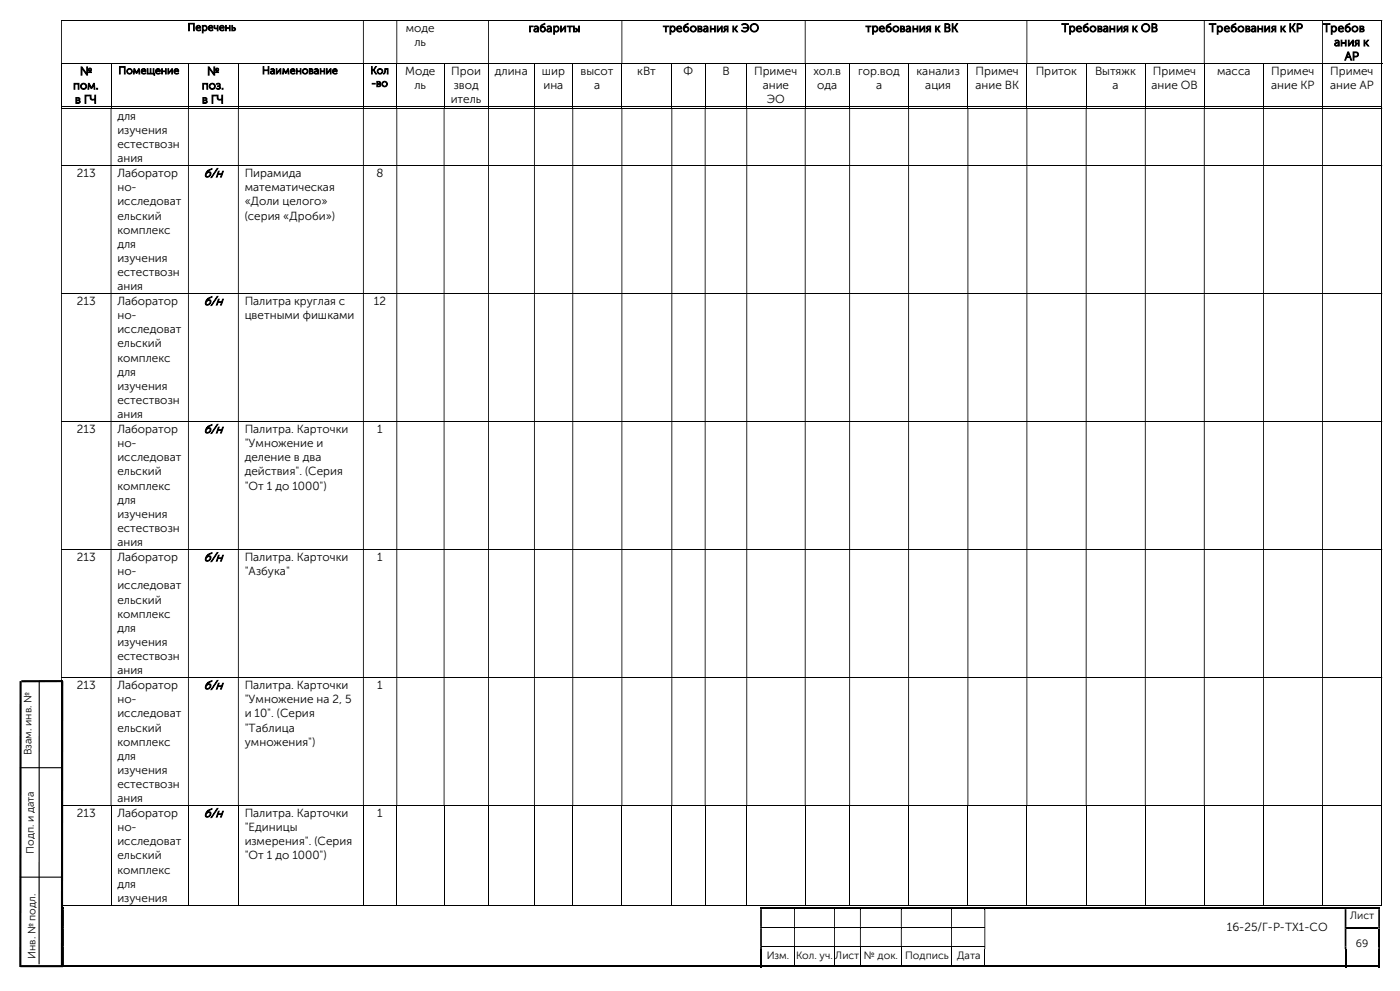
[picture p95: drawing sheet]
<svg xmlns="http://www.w3.org/2000/svg" width="420mm" height="297mm" viewBox="0 0 420 297" stroke-linecap="round" stroke-linejoin="round" font-family="sans-serif">
<defs><g id="words">
<g font-size="3.7">
<text x="61.1" y="53.1">б/н</text>
<text x="61.1" y="91.4">б/н</text>
<text x="61.1" y="129.8">б/н</text>
<text x="61.1" y="168.2">б/н</text>
<text x="61.1" y="206.5">б/н</text>
<text x="61.1" y="244.9">б/н</text>
</g>
<g font-size="3.5">
<text x="121.8" y="9.6">моде</text>
<text x="158.6" y="9.6">габариты</text>
<text x="198.9" y="9.6">требования к ЭО</text>
<text x="259.7" y="9.6">требования к ВК</text>
<text x="318.5" y="9.6">Требования к ОВ</text>
<text x="362.7" y="9.6">Требования к КР</text>
<text x="396.9" y="9.6">Требов</text>
<text x="124.3" y="13.8">ль</text>
<text x="400.2" y="13.8">ания к</text>
<text x="24" y="22.5">№</text>
<text x="62.1" y="22.5">№</text>
<text x="121.5" y="22.5">Моде</text>
<text x="135.4" y="22.5">Прои</text>
<text x="148.5" y="22.5">длина</text>
<text x="162.6" y="22.5">шир</text>
<text x="174.2" y="22.5">высот</text>
<text x="191.2" y="22.5">кВт</text>
<text x="205.1" y="22.5">Ф</text>
<text x="216.7" y="22.5">В</text>
<text x="226.2" y="22.5">Примеч</text>
<text x="244" y="22.5">хол.в</text>
<text x="257.4" y="22.5">гор.вод</text>
<text x="275" y="22.5">канализ</text>
<text x="292.7" y="22.5">Примеч</text>
<text x="310.7" y="22.5">Приток</text>
<text x="328.5" y="22.5">Вытяжк</text>
<text x="345.9" y="22.5">Примеч</text>
<text x="365.1" y="22.5">масса</text>
<text x="381.3" y="22.5">Примеч</text>
<text x="399.1" y="22.5">Примеч</text>
<text x="403.4" y="18">АР</text>
<text x="21.9" y="26.8">пом.</text>
<text x="60.5" y="26.8">поз.</text>
<text x="124.3" y="26.8">ль</text>
<text x="136.1" y="26.8">звод</text>
<text x="163" y="26.8">ина</text>
<text x="178.2" y="26.8">а</text>
<text x="228.8" y="26.8">ание</text>
<text x="245.2" y="26.8">ода</text>
<text x="262.8" y="26.8">а</text>
<text x="277.6" y="26.8">ация</text>
<text x="292.7" y="26.8">ание ВК</text>
<text x="333.8" y="26.8">а</text>
<text x="345.4" y="26.8">ание ОВ</text>
<text x="381.3" y="26.8">ание КР</text>
<text x="399" y="26.8">ание АР</text>
<text x="22.5" y="31">в ГЧ</text>
<text x="35.2" y="35.9">для</text>
<text x="60.6" y="31">в ГЧ</text>
<text x="135.2" y="31">итель</text>
<text x="230" y="31">ЭО</text>
<text x="35.2" y="40.1">изучения</text>
<text x="35.2" y="44.4">естествозн</text>
<text x="23.1" y="53.1">213</text>
<text x="35.2" y="53.1">Лаборатор</text>
<text x="35.2" y="48.6">ания</text>
<text x="73.4" y="53.1">Пирамида</text>
<text x="112.9" y="53.1">8</text>
<text x="35.2" y="57.3">но-</text>
<text x="73.4" y="57.3">математическая</text>
<text x="35.2" y="61.6">исследоват</text>
<text x="35.2" y="65.8">ельский</text>
<text x="73.4" y="61.6">«Доли целого»</text>
<text x="73.4" y="65.8">(серия «Дроби»)</text>
<text x="35.2" y="70">комплекс</text>
<text x="35.2" y="74.3">для</text>
<text x="35.2" y="78.5">изучения</text>
<text x="35.2" y="82.7">естествозн</text>
<text x="35.2" y="87">ания</text>
<text x="23.1" y="91.4">213</text>
<text x="35.2" y="91.4">Лаборатор</text>
<text x="35.2" y="95.7">но-</text>
<text x="73.4" y="91.4">Палитра круглая с</text>
<text x="73.4" y="95.7">цветными фишками</text>
<text x="112.2" y="91.4">12</text>
<text x="35.2" y="99.9">исследоват</text>
<text x="35.2" y="104.1">ельский</text>
<text x="35.2" y="108.4">комплекс</text>
<text x="35.2" y="112.6">для</text>
<text x="35.2" y="116.8">изучения</text>
<text x="35.2" y="121.1">естествозн</text>
<text x="35.2" y="125.3">ания</text>
<text x="23.1" y="129.8">213</text>
<text x="35.2" y="129.8">Лаборатор</text>
<text x="73.4" y="129.8">Палитра. Карточки</text>
<text x="113.2" y="129.8">1</text>
<text x="35.2" y="134">но-</text>
<text x="73.4" y="134">&quot;Умножение и</text>
<text x="35.2" y="138.3">исследоват</text>
<text x="35.2" y="142.5">ельский</text>
<text x="73.4" y="138.3">деление в два</text>
<text x="73.4" y="142.5">действия&quot;. (Серия</text>
<text x="35.2" y="146.7">комплекс</text>
<text x="73.4" y="146.7">&quot;От 1 до 1000&quot;)</text>
<text x="35.2" y="151">для</text>
<text x="35.2" y="155.2">изучения</text>
<text x="35.2" y="159.4">естествозн</text>
<text x="35.2" y="163.7">ания</text>
<text x="23.1" y="168.2">213</text>
<text x="35.2" y="168.2">Лаборатор</text>
<text x="35.2" y="172.4">но-</text>
<text x="73.4" y="168.2">Палитра. Карточки</text>
<text x="73.4" y="172.4">&quot;Азбука&quot;</text>
<text x="113.2" y="168.2">1</text>
<text x="35.2" y="176.7">исследоват</text>
<text x="35.2" y="180.9">ельский</text>
<text x="35.2" y="185.1">комплекс</text>
<text x="35.2" y="189.4">для</text>
<text x="35.2" y="193.6">изучения</text>
<text x="35.2" y="197.8">естествозн</text>
<text x="35.2" y="202.1">ания</text>
<text x="23.1" y="206.5">213</text>
<text x="35.2" y="206.5">Лаборатор</text>
<text x="73.4" y="206.5">Палитра. Карточки</text>
<text x="113.2" y="206.5">1</text>
<text x="35.2" y="210.8">но-</text>
<text x="35.2" y="215">исследоват</text>
<text x="73.4" y="210.8">&quot;Умножение на 2, 5</text>
<text x="73.4" y="215">и 10&quot;. (Серия</text>
<text x="35.2" y="219.2">ельский</text>
<text x="73.4" y="219.2">&quot;Таблица</text>
<text x="35.2" y="223.5">комплекс</text>
<text x="35.2" y="227.7">для</text>
<text x="73.4" y="223.5">умножения&quot;)</text>
<text x="35.2" y="231.9">изучения</text>
<text x="35.2" y="236.2">естествозн</text>
<text x="23.1" y="244.9">213</text>
<text x="35.2" y="244.9">Лаборатор</text>
<text x="35.2" y="240.4">ания</text>
<text x="73.4" y="244.9">Палитра. Карточки</text>
<text x="113.2" y="244.9">1</text>
<text x="35.2" y="249.1">но-</text>
<text x="73.4" y="249.1">&quot;Единицы</text>
<text x="35.2" y="253.4">исследоват</text>
<text x="35.2" y="257.6">ельский</text>
<text x="73.4" y="253.4">измерения&quot;. (Серия</text>
<text x="73.4" y="257.6">&quot;От 1 до 1000&quot;)</text>
<text x="35.2" y="261.8">комплекс</text>
<text x="35.2" y="266.1">для</text>
<text x="35.2" y="270.3">изучения</text>
<text x="368" y="279">16-25/Г-Р-ТХ1-СО</text>
</g>
<g font-size="3.2">
<text x="56.3" y="9.2">Перечень</text>
<text x="35.5" y="22.2">Помещение</text>
<text x="78.6" y="22.2">Наименование</text>
<text x="111.1" y="22.2">Кол</text>
<text x="111.4" y="26">-во</text>
<text x="9.5" y="226.4" transform="rotate(-90 9.5 226.4)">Взам. инв. №</text>
<text x="10.2" y="255.9" transform="rotate(-90 10.2 255.9)">Подп. и дата</text>
<text x="405" y="275.5">Лист</text>
<text x="10.6" y="287.4" transform="rotate(-90 10.6 287.4)">Инв. № подл.</text>
<text x="230" y="287.4">Изм.</text>
<text x="238.8" y="287.4">Кол. уч.</text>
<text x="250.6" y="287.4">Лист</text>
<text x="259.2" y="287.4">№ док.</text>
<text x="271.6" y="287.4">Подпись</text>
<text x="287.1" y="287.4">Дата</text>
<text x="406.8" y="283.8">69</text>
</g>
</g></defs>
<g fill="none" stroke="#000" stroke-width=".3">
<path d="M18.3 6.1h396.1M18.3 19.1h396.4M18.5 19.2v13M33.3 19.2v13M56.5 19.2v13M71.5 19.2v13M109 19.2v13M119 19.2v13M133.2 19.2v13M146.6 19.2v13M160.3 19.2v13M171.8 19.2v13"/>
<path d="M186.6 19.2v13M201.5 19.2v13M211.5 19.2v13M224 19.2v13M241.6 19.2v13M254.9 19.2v13M272.6 19.2v13M290.4 19.2v13M308.1 19.2v13M325.8 19.2v13M343.6 19.2v13M361.3 19.2v13"/>
<path d="M379.1 19.2v13M396.7 19.2v13M414.5 6.3v12.7M414.5 19.2v13M18.3 32h14.9M18.3 32.4h396.1M33.4 32h23M56.6 32h14.8M71.6 32h37.3M109.1 32h9.8M119.2 32h13.9M133.3 32h13.1"/>
<path d="M146.7 32h13.5M160.4 32h11.3M172 32h14.4M186.7 32h14.7M201.7 32h9.7M211.7 32h12.2M224.2 32h17.2M241.7 32h13.1M255 32h17.5M272.7 32h17.5M290.5 32h17.4M308.2 32h17.5"/>
<path d="M326 32h17.5M343.7 32h17.4M361.4 32h17.5M379.2 32h17.4M396.9 32h17.5M414.5 32.6v16.9M18.3 49.7h396.1M414.5 49.8v38.1M18.3 88h396.1M414.5 88.1v38.1M18.3 126.4h396.1M414.5 126.5v38.1"/>
<path d="M18.3 164.7h396.1M414.5 164.8v38.2M18.3 203.1h396.1M414.5 203.2v38.1M18.3 241.5h396.1M18.5 241.6v29.9M33.3 241.6v29.9M56.5 241.6v29.9M71.5 241.6v29.9M109 241.6v29.9M119 241.6v29.9M133.2 241.6v29.9"/>
<path d="M146.6 241.6v29.9M160.3 241.6v29.9M171.8 241.6v29.9M186.6 241.6v29.9M201.5 241.6v29.9M211.5 241.6v29.9M224 241.6v29.9M241.6 241.6v29.9M254.9 241.6v29.9M272.6 241.6v29.9M290.4 241.6v29.9M308.1 241.6v29.9"/>
<path d="M325.8 241.6v29.9M343.6 241.6v29.9M361.3 241.6v29.9M379.1 241.6v29.9M396.7 241.6v29.9M414.5 241.6v29.9M18.3 271.4h14.9M33.4 271.4h23M56.6 271.4h14.8M71.6 271.4h37.3M109.1 271.4h9.8M119.2 271.4h13.9"/>
<path d="M133.3 271.4h13.1M146.7 271.4h13.5M160.4 271.4h11.3M172 271.4h14.4M186.7 271.4h14.7M201.7 271.4h9.7M211.7 271.4h12.2M224.2 271.4h17.2M228.6 277.9h9.6M238.5 277.9h11.7M241.7 271.4h13.1M250.5 277.9h7.5"/>
<path d="M255 271.4h17.5M258.2 277.9h12.1M270.5 277.9h14.8M272.7 271.4h17.5M285.6 277.9h9.7M290.5 271.4h17.4M308.2 271.4h17.5M326 271.4h17.5M343.7 271.4h17.4M361.4 271.4h17.5M379.2 271.4h17.4M396.9 271.4h17.5"/>
<path d="M228.6 283.8h9.6M238.3 284.4v5M238.5 283.8h11.7M250.4 284.4v5M250.5 283.8h7.5M258.1 284.4v5M258.2 283.8h12.1M270.4 284.4v5M270.5 283.8h14.8M285.5 284.4v5M285.6 283.8h9.7M295.4 284.4v5"/>
</g>
<g fill="#000">
<path d="M414.4 6h.3v.3h-.3zM18.3 6.3h.3v12.7h-.3zM108.9 6.3h.2v12.7h-.2zM118.9 6.3h.3v12.7h-.3zM146.4 6.3h.3v12.7h-.3zM186.4 6.3h.3v12.7h-.3zM241.4 6.3h.3v12.7h-.3zM307.9 6.3h.3v12.7h-.3zM361.1 6.3h.3v12.7h-.3zM396.6 6.3h.3v12.7h-.3z" fill-rule="evenodd"/>
<path d="M414.4 32.3h.3v.3h-.3zM18.3 32.6h.3v16.9h-.3zM33.2 32.6h.2v16.9h-.2zM56.4 32.6h.2v16.9h-.2zM71.4 32.6h.2v16.9h-.2zM108.9 32.6h.2v16.9h-.2zM118.9 32.6h.3v16.9h-.3zM133.1 32.6h.2v16.9h-.2zM146.4 32.6h.3v16.9h-.3zM160.2 32.6h.2v16.9h-.2zM171.7 32.6h.3v16.9h-.3zM186.4 32.6h.3v16.9h-.3zM201.4 32.6h.3v16.9h-.3zM211.4 32.6h.3v16.9h-.3zM223.9 32.6h.3v16.9h-.3zM241.4 32.6h.3v16.9h-.3zM254.8 32.6h.2v16.9h-.2zM272.5 32.6h.2v16.9h-.2zM290.2 32.6h.3v16.9h-.3zM307.9 32.6h.3v16.9h-.3zM325.7 32.6h.3v16.9h-.3zM343.5 32.6h.2v16.9h-.2zM361.1 32.6h.3v16.9h-.3zM378.9 32.6h.3v16.9h-.3zM396.6 32.6h.3v16.9h-.3z" fill-rule="evenodd"/>
<path d="M414.4 49.5h.3v.3h-.3zM18.3 49.8h.3v38.1h-.3zM33.2 49.8h.2v38.1h-.2zM56.4 49.8h.2v38.1h-.2zM71.4 49.8h.2v38.1h-.2zM108.9 49.8h.2v38.1h-.2zM118.9 49.8h.3v38.1h-.3zM133.1 49.8h.2v38.1h-.2zM146.4 49.8h.3v38.1h-.3zM160.2 49.8h.2v38.1h-.2zM171.7 49.8h.3v38.1h-.3zM186.4 49.8h.3v38.1h-.3zM201.4 49.8h.3v38.1h-.3zM211.4 49.8h.3v38.1h-.3zM223.9 49.8h.3v38.1h-.3zM241.4 49.8h.3v38.1h-.3zM254.8 49.8h.2v38.1h-.2zM272.5 49.8h.2v38.1h-.2zM290.2 49.8h.3v38.1h-.3zM307.9 49.8h.3v38.1h-.3zM325.7 49.8h.3v38.1h-.3zM343.5 49.8h.2v38.1h-.2zM361.1 49.8h.3v38.1h-.3zM378.9 49.8h.3v38.1h-.3zM396.6 49.8h.3v38.1h-.3z" fill-rule="evenodd"/>
<path d="M414.4 87.9h.3v.2h-.3zM18.3 88.1h.3v38.1h-.3zM33.2 88.1h.2v38.1h-.2zM56.4 88.1h.2v38.1h-.2zM71.4 88.1h.2v38.1h-.2zM108.9 88.1h.2v38.1h-.2zM118.9 88.1h.3v38.1h-.3zM133.1 88.1h.2v38.1h-.2zM146.4 88.1h.3v38.1h-.3zM160.2 88.1h.2v38.1h-.2zM171.7 88.1h.3v38.1h-.3zM186.4 88.1h.3v38.1h-.3zM201.4 88.1h.3v38.1h-.3zM211.4 88.1h.3v38.1h-.3zM223.9 88.1h.3v38.1h-.3zM241.4 88.1h.3v38.1h-.3zM254.8 88.1h.2v38.1h-.2zM272.5 88.1h.2v38.1h-.2zM290.2 88.1h.3v38.1h-.3zM307.9 88.1h.3v38.1h-.3zM325.7 88.1h.3v38.1h-.3zM343.5 88.1h.2v38.1h-.2zM361.1 88.1h.3v38.1h-.3zM378.9 88.1h.3v38.1h-.3zM396.6 88.1h.3v38.1h-.3z" fill-rule="evenodd"/>
<path d="M414.4 126.2h.3v.3h-.3zM18.3 126.5h.3v38.1h-.3zM33.2 126.5h.2v38.1h-.2zM56.4 126.5h.2v38.1h-.2zM71.4 126.5h.2v38.1h-.2zM108.9 126.5h.2v38.1h-.2zM118.9 126.5h.3v38.1h-.3zM133.1 126.5h.2v38.1h-.2zM146.4 126.5h.3v38.1h-.3zM160.2 126.5h.2v38.1h-.2zM171.7 126.5h.3v38.1h-.3zM186.4 126.5h.3v38.1h-.3zM201.4 126.5h.3v38.1h-.3zM211.4 126.5h.3v38.1h-.3zM223.9 126.5h.3v38.1h-.3zM241.4 126.5h.3v38.1h-.3zM254.8 126.5h.2v38.1h-.2zM272.5 126.5h.2v38.1h-.2zM290.2 126.5h.3v38.1h-.3zM307.9 126.5h.3v38.1h-.3zM325.7 126.5h.3v38.1h-.3zM343.5 126.5h.2v38.1h-.2zM361.1 126.5h.3v38.1h-.3zM378.9 126.5h.3v38.1h-.3zM396.6 126.5h.3v38.1h-.3z" fill-rule="evenodd"/>
<path d="M414.4 164.6h.3v.2h-.3zM18.3 164.8h.3v38.2h-.3zM33.2 164.8h.2v38.2h-.2zM56.4 164.8h.2v38.2h-.2zM71.4 164.8h.2v38.2h-.2zM108.9 164.8h.2v38.2h-.2zM118.9 164.8h.3v38.2h-.3zM133.1 164.8h.2v38.2h-.2zM146.4 164.8h.3v38.2h-.3zM160.2 164.8h.2v38.2h-.2zM171.7 164.8h.3v38.2h-.3zM186.4 164.8h.3v38.2h-.3zM201.4 164.8h.3v38.2h-.3zM211.4 164.8h.3v38.2h-.3zM223.9 164.8h.3v38.2h-.3zM241.4 164.8h.3v38.2h-.3zM254.8 164.8h.2v38.2h-.2zM272.5 164.8h.2v38.2h-.2zM290.2 164.8h.3v38.2h-.3zM307.9 164.8h.3v38.2h-.3zM325.7 164.8h.3v38.2h-.3zM343.5 164.8h.2v38.2h-.2zM361.1 164.8h.3v38.2h-.3zM378.9 164.8h.3v38.2h-.3zM396.6 164.8h.3v38.2h-.3z" fill-rule="evenodd"/>
<path d="M414.4 203h.3v.2h-.3zM18.3 203.2h.3v38.1h-.3zM33.2 203.2h.2v38.1h-.2zM56.4 203.2h.2v38.1h-.2zM71.4 203.2h.2v38.1h-.2zM108.9 203.2h.2v38.1h-.2zM118.9 203.2h.3v38.1h-.3zM133.1 203.2h.2v38.1h-.2zM146.4 203.2h.3v38.1h-.3zM160.2 203.2h.2v38.1h-.2zM171.7 203.2h.3v38.1h-.3zM186.4 203.2h.3v38.1h-.3zM201.4 203.2h.3v38.1h-.3zM211.4 203.2h.3v38.1h-.3zM223.9 203.2h.3v38.1h-.3zM241.4 203.2h.3v38.1h-.3zM254.8 203.2h.2v38.1h-.2zM272.5 203.2h.2v38.1h-.2zM290.2 203.2h.3v38.1h-.3zM307.9 203.2h.3v38.1h-.3zM325.7 203.2h.3v38.1h-.3zM343.5 203.2h.2v38.1h-.2zM361.1 203.2h.3v38.1h-.3zM378.9 203.2h.3v38.1h-.3zM396.6 203.2h.3v38.1h-.3z" fill-rule="evenodd"/>
<path d="M18.8 272.5h.4v5.3h-.4zM228 272.5h.6v5.3h-.6zM238.2 272.5h.3v5.3h-.3zM250.2 272.5h.3v5.3h-.3zM258 272.5h.2v5.3h-.2zM270.3 272.5h.2v5.3h-.2zM285.3 272.5h.3v5.3h-.3zM295.3 272.5h.3v5.3h-.3zM403.4 272.5h.5v5.3h-.5zM413.5 272.5h.5v5.3h-.5z" fill-rule="evenodd"/>
<path d="M18.8 277.8h.4v.5h-.4zM228 277.8h.6v.5h-.6z" fill-rule="evenodd"/>
<path d="M228 271.9h.6v.6h-.6z" fill-rule="evenodd"/>
<path d="M238.2 271.9h12v.6h-12z" fill-rule="evenodd"/>
<path d="M250.2 271.9h7.8v.6h-7.8z" fill-rule="evenodd"/>
<path d="M258 271.9h12.3v.6h-12.3z" fill-rule="evenodd"/>
<path d="M270.3 271.9h15v.6h-15z" fill-rule="evenodd"/>
<path d="M285.3 271.9h10v.6h-10z" fill-rule="evenodd"/>
<path d="M295.3 271.9h108.1v.6h-108.1z" fill-rule="evenodd"/>
<path d="M295.3 277.8h.3v.5h-.3zM403.4 277.8h.5v.5h-.5z" fill-rule="evenodd"/>
<path d="M403.4 271.9h.5v.6h-.5z" fill-rule="evenodd"/>
<path d="M413.5 271.9h.5v.6h-.5z" fill-rule="evenodd"/>
<path d="M413.5 277.8h.5v.5h-.5zM18.8 278.3h.4v5.3h-.4zM228 278.3h.6v5.3h-.6zM238.2 278.3h.3v5.3h-.3zM250.2 278.3h.3v5.3h-.3zM258 278.3h.2v5.3h-.2zM270.3 278.3h.2v5.3h-.2zM285.3 278.3h.3v5.3h-.3zM295.3 278.3h.3v5.3h-.3zM403.4 278.3h.5v5.3h-.5z" fill-rule="evenodd"/>
<path d="M18.8 283.6h.4v.8h-.4zM228 283.6h.6v.8h-.6z" fill-rule="evenodd"/>
<path d="M228 284.4h.6v5.5h-.6z" fill-rule="evenodd"/>
<path d="M238.2 289.4h12v.5h-12z" fill-rule="evenodd"/>
<path d="M250.2 289.4h7.8v.5h-7.8z" fill-rule="evenodd"/>
<path d="M258 289.4h12.3v.5h-12.3z" fill-rule="evenodd"/>
<path d="M270.3 289.4h15v.5h-15z" fill-rule="evenodd"/>
<path d="M285.3 289.4h10v.5h-10z" fill-rule="evenodd"/>
<path d="M295.3 283.6h.3v.8h-.3zM403.4 283.6h.5v.8h-.5zM413.5 283.6h.5v.8h-.5zM18.8 284.4h.4v5h-.4z" fill-rule="evenodd"/>
<path d="M295.3 289.4h108.1v.5h-108.1z" fill-rule="evenodd"/>
<path d="M403.4 284.4h.5v5.5h-.5z" fill-rule="evenodd"/>
<path d="M413.5 284.4h.5v5.5h-.5z" fill-rule="evenodd"/>
</g>
<g fill="#000">
<path d="M414.4 31.9h.3v.3h-.3zM414.4 241.3h.3v.3h-.3zM18.8 271.9h.4v.6h-.4zM228.6 271.9h9.6v.6h-9.6zM238.2 272.5h.3zM238.2 277.8h.3v.5h-.3zM250.2 272.5h.3zM250.2 277.8h.3v.5h-.3zM258 272.5h.2zM258 277.8h.2v.5h-.2zM270.3 272.5h.2zM270.3 277.8h.2v.5h-.2z"/>
<path d="M285.3 272.5h.3zM285.3 277.8h.3v.5h-.3zM295.3 272.5h.3zM403.9 271.9h9.6v.6h-9.6zM403.9 277.8h9.6v.5h-9.6zM413.5 278.3h.5v5.3h-.5zM414.4 271.2h.3v.3h-.3zM18.8 289.4h209.2v.5h-209.2zM228.6 289.4h9.6v.5h-9.6zM238.2 283.6h.3v.8h-.3zM250.2 283.6h.3v.8h-.3zM258 283.6h.2v.8h-.2z"/>
<path d="M270.3 283.6h.2v.8h-.2zM285.3 283.6h.3v.8h-.3zM403.9 289.4h9.6v.5h-9.6zM413.5 289.4h.5v.5h-.5z"/>
</g>
<path d="M6.2 204.1l-.1 85.7M18.7 204.1l-.1 85.7M18.9 204.1l-12.5 .1M6.1 289.6h12.8" fill="none" stroke="#000" stroke-width=".64" stroke-linecap="butt"/>
<path d="M11.8 204.1l-.1 84.9M6 230.1h12.6M6 262.9h12.4" fill="none" stroke="#000" stroke-width=".34"/>
<use href="#words"/>
</svg>
